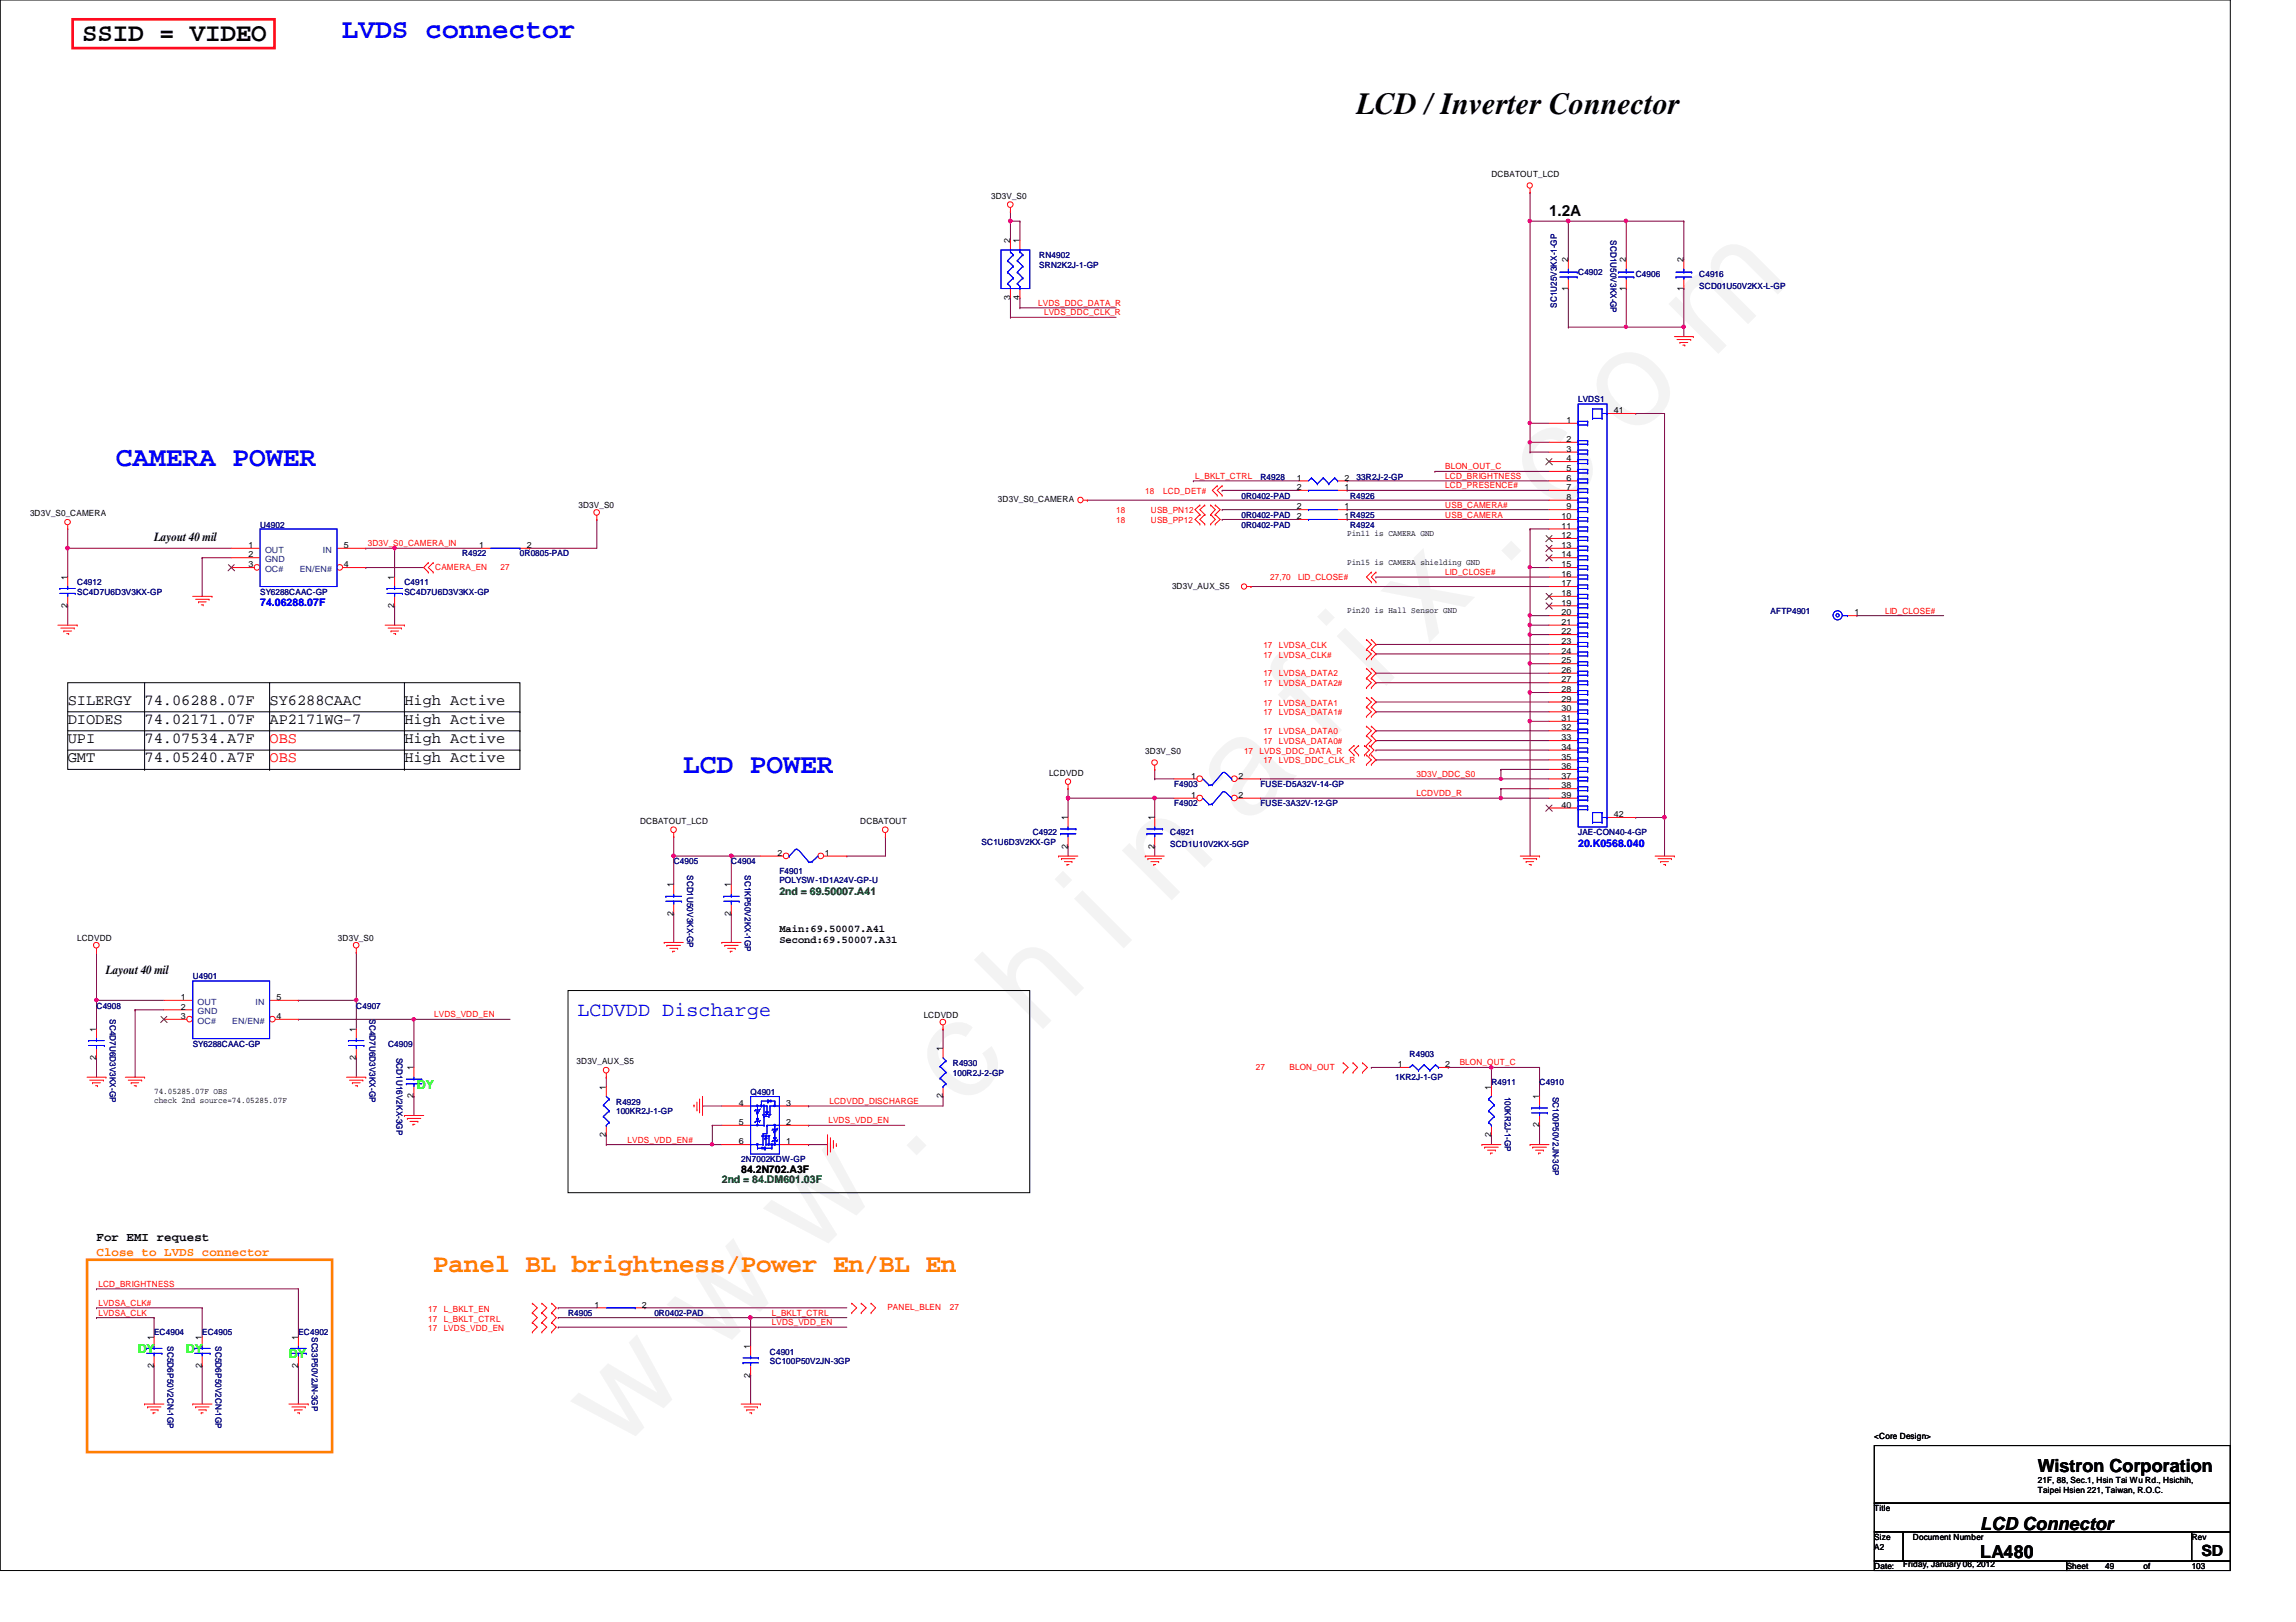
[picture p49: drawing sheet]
<svg xmlns="http://www.w3.org/2000/svg" width="297mm" height="210mm" viewBox="0 0 297 210" stroke-linecap="round" stroke-linejoin="round" font-family="sans-serif">
<defs><g id="words">
<text font-size="17.6" fill="#f0f" x="80.1" y="188" transform="rotate(-45 80.1 188)">w w w . c h i n a f i x . c o m</text>
<text font-size="4" x="175.5" y="14.8">LCD / Inverter Connector</text>
<g font-size="3.6" fill="#00f">
<text x="44.2" y="4.9">LVDS connector</text>
<text x="15" y="60.2">CAMERA POWER</text>
<text x="88.4" y="100.1">LCD POWER</text>
</g>
<text font-size="3.3" x="10.6" y="5.2">SSID = VIDEO</text>
<text font-size="3.3" fill="#ff8000" x="56" y="164.5">Panel BL brightness/Power En/BL En</text>
<text font-size="2.6" fill="#00f" x="74.7" y="131.5">LCDVDD Discharge</text>
<g font-size="2.3">
<text x="263.6" y="190.5">Wistron Corporation</text>
<text x="256.2" y="198">LCD Connector</text>
<text x="256.2" y="201.7">LA480</text>
</g>
<g font-size="2">
<text x="200.4" y="28">1.2A</text>
<text x="8.8" y="91.2">SILERGY</text>
<text x="8.8" y="93.7">DIODES</text>
<text x="18.7" y="91.2">74.06288.07F</text>
<text x="18.7" y="93.7">74.02171.07F</text>
<text x="34.9" y="91.2">SY6288CAAC</text>
<text x="34.9" y="93.7">AP2171WG-7</text>
<text x="52.3" y="93.7">High Active</text>
<text x="52.3" y="91.2">High Active</text>
<text x="8.8" y="96.1">UPI</text>
<text x="8.8" y="98.6">GMT</text>
<text x="18.7" y="96.1">74.07534.A7F</text>
<text x="18.7" y="98.6">74.05240.A7F</text>
<text x="52.3" y="96.1">High Active</text>
<text x="52.3" y="98.6">High Active</text>
<text x="284.8" y="201.4">SD</text>
</g>
<g font-size="2" fill="#f00">
<text x="34.9" y="96.1">OBS</text>
<text x="34.9" y="98.6">OBS</text>
</g>
<g font-size="1.6">
<text x="19.9" y="70">Layout 40 mil</text>
<text x="13.7" y="126">Layout 40 mil</text>
<text x="12.5" y="160.7">For EMI request</text>
</g>
<g font-size="1.6" fill="#0f0">
<text x="53.9" y="140.9">DY</text>
<text x="17.8" y="175.1">DY</text>
<text x="24" y="175.1">DY</text>
<text x="37.4" y="175.8">DY</text>
</g>
<text font-size="1.6" fill="#ff8000" x="12.5" y="162.5">Close to LVDS connector</text>
<g font-size="1.4" fill="#00f">
<text x="33.7" y="78.4">74.06288.07F</text>
<text x="204.2" y="109.6">20.K0568.040</text>
</g>
<g font-size="1.4" fill="#008000">
<text x="100.8" y="115.8">2nd = 69.50007.A41</text>
<text x="93.4" y="153.1">2nd = 84.DM601.03F</text>
</g>
<g font-size="1.4">
<text x="100.8" y="120.6">Main:69.50007.A41</text>
<text x="100.8" y="122.1">Second:69.50007.A31</text>
<text x="95.9" y="151.8">84.2N702.A3F</text>
</g>
<g font-size="1.1">
<text x="193" y="22.9">DCBATOUT_LCD</text>
<text x="128.2" y="25.7">3D3V_S0</text>
<text x="130.7" y="31.5" transform="rotate(-90 130.7 31.5)">2</text>
<text x="131.9" y="31.5" transform="rotate(-90 131.9 31.5)">1</text>
<text x="202.9" y="34" transform="rotate(-90 202.9 34)">2</text>
<text x="210.4" y="34" transform="rotate(-90 210.4 34)">2</text>
<text x="217.8" y="34" transform="rotate(-90 217.8 34)">2</text>
<text x="130.7" y="38.9" transform="rotate(-90 130.7 38.9)">3</text>
<text x="131.9" y="38.9" transform="rotate(-90 131.9 38.9)">4</text>
<text x="202.9" y="37.6" transform="rotate(-90 202.9 37.6)">1</text>
<text x="210.4" y="37.6" transform="rotate(-90 210.4 37.6)">1</text>
<text x="217.8" y="37.6" transform="rotate(-90 217.8 37.6)">1</text>
<text x="208.8" y="53.5">41</text>
<text x="202.6" y="54.7">1</text>
<text x="202.6" y="57.2">2</text>
<text x="202.6" y="58.5">3</text>
<text x="202.6" y="59.7">4</text>
<text x="74.8" y="65.8">3D3V_S0</text>
<text x="129.1" y="65">3D3V_S0_CAMERA</text>
<text x="167.8" y="63.4">2</text>
<text x="167.8" y="65.9">2</text>
<text x="167.8" y="62.2">1</text>
<text x="173.9" y="63.4">1</text>
<text x="173.9" y="65.9">1</text>
<text x="173.9" y="62.2">2</text>
<text x="202.6" y="61">5</text>
<text x="202.6" y="62.2">6</text>
<text x="202.6" y="63.4">7</text>
<text x="202.6" y="64.7">8</text>
<text x="202.6" y="65.9">9</text>
<text x="3.9" y="66.8">3D3V_S0_CAMERA</text>
<text x="32.1" y="70.9">1</text>
<text x="44.5" y="70.9">5</text>
<text x="62" y="70.9">1</text>
<text x="68.2" y="70.9">2</text>
<text x="167.8" y="67.2">2</text>
<text x="173.9" y="67.2">1R4925</text>
<text x="174.3" y="69.4">Pin11 is CAMERA GND</text>
<text x="202" y="67.2">10</text>
<text x="202" y="68.4">11</text>
<text x="202" y="69.6">12</text>
<text x="202" y="70.9">13</text>
<text x="8.7" y="75" transform="rotate(-90 8.7 75)">1</text>
<text x="32.1" y="72.1">2</text>
<text x="32.1" y="73.4">3</text>
<text x="44.5" y="73.4">4</text>
<text x="51" y="75" transform="rotate(-90 51 75)">1</text>
<text x="151.6" y="76.2">3D3V_AUX_S5</text>
<text x="174.3" y="73.1">Pin15 is CAMERA shielding GND</text>
<text x="202" y="72.1">14</text>
<text x="202" y="73.4">15</text>
<text x="202" y="74.6">16</text>
<text x="202" y="75.9">17</text>
<text x="202" y="77.1">18</text>
<text x="8.7" y="78.7" transform="rotate(-90 8.7 78.7)">2</text>
<text x="51" y="78.7" transform="rotate(-90 51 78.7)">2</text>
<text x="174.3" y="79.3">Pin20 is Hall Sensor GND</text>
<text x="202" y="78.4">19</text>
<text x="202" y="79.6">20</text>
<text x="202" y="80.9">21</text>
<text x="202" y="82.1">22</text>
<text x="202" y="83.4">23</text>
<text x="239.9" y="79.6">1</text>
<text x="202" y="84.6">24</text>
<text x="202" y="85.9">25</text>
<text x="202" y="87.1">26</text>
<text x="202" y="88.3">27</text>
<text x="202" y="89.6">28</text>
<text x="202" y="90.8">29</text>
<text x="202" y="92.1">30</text>
<text x="202" y="93.3">31</text>
<text x="202" y="94.5">32</text>
<text x="202" y="95.8">33</text>
<text x="135.7" y="100.4">LCDVDD</text>
<text x="148.2" y="97.5">3D3V_S0</text>
<text x="154.1" y="100.8">1</text>
<text x="160.2" y="100.8">2</text>
<text x="202" y="97">34</text>
<text x="202" y="98.3">35</text>
<text x="202" y="99.5">36</text>
<text x="202" y="100.8">37</text>
<text x="82.8" y="106.6">DCBATOUT_LCD</text>
<text x="111.3" y="106.6">DCBATOUT</text>
<text x="138.1" y="106.1" transform="rotate(-90 138.1 106.1)">1</text>
<text x="149.3" y="106.1" transform="rotate(-90 149.3 106.1)">1</text>
<text x="154.1" y="103.3">1</text>
<text x="160.2" y="103.3">2</text>
<text x="202" y="102">38</text>
<text x="202" y="103.3">39</text>
<text x="202" y="104.5">40</text>
<text x="208.8" y="105.7">42</text>
<text x="100.6" y="110.7">2</text>
<text x="106.7" y="110.7">1</text>
<text x="138.1" y="109.8" transform="rotate(-90 138.1 109.8)">2</text>
<text x="149.3" y="109.8" transform="rotate(-90 149.3 109.8)">2</text>
<text x="87.1" y="118.5" transform="rotate(-90 87.1 118.5)">2</text>
<text x="87.1" y="114.9" transform="rotate(-90 87.1 114.9)">1</text>
<text x="94.6" y="118.5" transform="rotate(-90 94.6 118.5)">2</text>
<text x="94.6" y="114.9" transform="rotate(-90 94.6 114.9)">1</text>
<text x="10" y="121.8">LCDVDD</text>
<text x="43.7" y="121.8">3D3V_S0</text>
<text x="23.4" y="129.4">1</text>
<text x="23.4" y="130.6">2</text>
<text x="23.4" y="131.9">3</text>
<text x="35.8" y="131.9">4</text>
<text x="35.8" y="129.4">5</text>
<text x="119.5" y="131.7">LCDVDD</text>
<text x="12.4" y="137.2" transform="rotate(-90 12.4 137.2)">2</text>
<text x="12.4" y="133.5" transform="rotate(-90 12.4 133.5)">1</text>
<text x="46.1" y="137.2" transform="rotate(-90 46.1 137.2)">2</text>
<text x="46.1" y="133.5" transform="rotate(-90 46.1 133.5)">1</text>
<text x="74.6" y="137.7">3D3V_AUX_S5</text>
<text x="122" y="136" transform="rotate(-90 122 136)">1</text>
<text x="19.9" y="141.6">74.05285.07F OBS</text>
<text x="19.9" y="142.8">check 2nd source=74.05285.07F</text>
<text x="53.5" y="142.2" transform="rotate(-90 53.5 142.2)">2</text>
<text x="53.5" y="138.5" transform="rotate(-90 53.5 138.5)">1</text>
<text x="78.4" y="141" transform="rotate(-90 78.4 141)">1</text>
<text x="95.6" y="143.1">4</text>
<text x="101.7" y="143.1">3</text>
<text x="122" y="142.2" transform="rotate(-90 122 142.2)">2</text>
<text x="180.8" y="138.1">1</text>
<text x="187" y="138.1">2</text>
<text x="192.9" y="141" transform="rotate(-90 192.9 141)">1</text>
<text x="199.1" y="142.2" transform="rotate(-90 199.1 142.2)">1</text>
<text x="78.4" y="147.2" transform="rotate(-90 78.4 147.2)">2</text>
<text x="95.6" y="145.6">5</text>
<text x="95.6" y="148.1">6</text>
<text x="101.7" y="148.1">1</text>
<text x="101.7" y="145.6">2</text>
<text x="192.9" y="147.2" transform="rotate(-90 192.9 147.2)">2</text>
<text x="199.1" y="145.9" transform="rotate(-90 199.1 145.9)">2</text>
<text x="19.9" y="173.4" transform="rotate(-90 19.9 173.4)">1</text>
<text x="26.1" y="173.4" transform="rotate(-90 26.1 173.4)">1</text>
<text x="38.6" y="173.4" transform="rotate(-90 38.6 173.4)">1</text>
<text x="76.9" y="169.2">1</text>
<text x="83.1" y="169.2">2</text>
<text x="19.9" y="177" transform="rotate(-90 19.9 177)">2</text>
<text x="26.1" y="177" transform="rotate(-90 26.1 177)">2</text>
<text x="38.6" y="177" transform="rotate(-90 38.6 177)">2</text>
<text x="97.1" y="178.3" transform="rotate(-90 97.1 178.3)">2</text>
<text x="97.1" y="174.6" transform="rotate(-90 97.1 174.6)">1</text>
<text x="242.5" y="186.3">&lt;Core Design&gt;</text>
<text x="263.6" y="191.9">21F, 88, Sec.1, Hsin Tai Wu Rd., Hsichih,</text>
<text x="242.5" y="195.6">Title</text>
<text x="263.6" y="193.2">Taipei Hsien 221, Taiwan, R.O.C.</text>
<text x="242.5" y="199.3">Size</text>
<text x="242.5" y="203.1">Date:</text>
<text x="242.5" y="200.6">A2</text>
<text x="246.2" y="202.8">Friday, January 06, 2012</text>
<text x="247.5" y="199.3">Document Number</text>
<text x="267.4" y="203.1">Sheet</text>
<text x="272.4" y="203.1">49</text>
<text x="277.3" y="203.1">of</text>
<text x="283.5" y="199.3">Rev</text>
<text x="283.5" y="203.1">103</text>
</g>
<g font-size="1.1" fill="#000080">
<text x="134.4" y="33.4">RN4902</text>
<text x="134.4" y="34.7">SRN2K2J-1-GP</text>
<text x="204.2" y="35.6">C4902</text>
<text x="208.4" y="31.1" transform="rotate(90 208.4 31.1)">SCD1U50V3KX-GP</text>
<text x="211.6" y="35.9">C4906</text>
<text x="219.8" y="35.9">C4916</text>
<text x="201.4" y="39.8" transform="rotate(-90 201.4 39.8)">SC1U25V3KX-1-GP</text>
<text x="219.8" y="37.4">SCD01U50V2KX-L-GP</text>
<text x="204.2" y="52.1">LVDS1</text>
<text x="160.6" y="64.5">0R0402-PAD</text>
<text x="163.1" y="62.1">R4928</text>
<text x="174.7" y="64.5">R4926</text>
<text x="175.5" y="62.1">33R2J-2-GP</text>
<text x="33.7" y="68.3">U4902</text>
<text x="160.6" y="67">0R0402-PAD</text>
<text x="160.6" y="68.3">0R0402-PAD</text>
<text x="174.7" y="68.3">R4924</text>
<text x="10" y="75.7">C4912</text>
<text x="10" y="77">SC4D7U6D3V3KX-GP</text>
<text x="33.7" y="77">SY6288CAAC-GP</text>
<text x="52.3" y="75.7">C4911</text>
<text x="52.3" y="77">SC4D7U6D3V3KX-GP</text>
<text x="59.8" y="72">R4922</text>
<text x="67.3" y="72">0R0805-PAD</text>
<text x="229.1" y="79.5">AFTP4901</text>
<text x="151.9" y="101.9">F4903</text>
<text x="163.1" y="101.9">FUSE-D5A32V-14-GP</text>
<text x="151.9" y="104.4">F4902</text>
<text x="163.1" y="104.4">FUSE-3A32V-12-GP</text>
<text x="87.2" y="111.8">C4905</text>
<text x="88.9" y="113.2" transform="rotate(90 88.9 113.2)">SCD1U50V3KX-GP</text>
<text x="94.6" y="111.8">C4904</text>
<text x="96.3" y="113.2" transform="rotate(90 96.3 113.2)">SC1KP50V2KX-1GP</text>
<text x="100.8" y="113.1">F4901</text>
<text x="127" y="109.3">SC1U6D3V2KX-GP</text>
<text x="133.6" y="108.1">C4922</text>
<text x="151.4" y="108.1">C4921</text>
<text x="151.4" y="109.6">SCD1U10V2KX-5GP</text>
<text x="204.2" y="108.1">JAE-CON40-4-GP</text>
<text x="100.8" y="114.3">POLYSW-1D1A24V-GP-U</text>
<text x="12.5" y="130.5">C4908</text>
<text x="14.2" y="131.9" transform="rotate(90 14.2 131.9)">SC4D7U6D3V3KX-GP</text>
<text x="24.9" y="126.7">U4901</text>
<text x="46.1" y="130.5">C4907</text>
<text x="47.8" y="131.9" transform="rotate(90 47.8 131.9)">SC4D7U6D3V3KX-GP</text>
<text x="24.9" y="135.5">SY6288CAAC-GP</text>
<text x="50.2" y="135.5">C4909</text>
<text x="51.3" y="136.9" transform="rotate(90 51.3 136.9)">SCD1U16V2KX-3GP</text>
<text x="123.3" y="138">R4930</text>
<text x="182.4" y="136.7">R4903</text>
<text x="79.7" y="143">R4929</text>
<text x="97.1" y="141.7">Q4901</text>
<text x="123.3" y="139.2">100R2J-2-GP</text>
<text x="180.5" y="139.8">1KR2J-1-GP</text>
<text x="193" y="140.5">R4911</text>
<text x="194.7" y="141.9" transform="rotate(90 194.7 141.9)">100KR2J-1-GP</text>
<text x="199.2" y="140.5">C4910</text>
<text x="200.9" y="141.9" transform="rotate(90 200.9 141.9)">SC100P50V2JN-3GP</text>
<text x="79.7" y="144.2">100KR2J-1-GP</text>
<text x="95.9" y="150.4">2N7002KDW-GP</text>
<text x="19.9" y="172.8">EC4904</text>
<text x="26.2" y="172.8">EC4905</text>
<text x="38.6" y="172.8">EC4902</text>
<text x="40.3" y="173" transform="rotate(90 40.3 173)">SC33P50V2JN-3GP</text>
<text x="73.5" y="170.3">R4905</text>
<text x="84.7" y="170.3">0R0402-PAD</text>
<text x="21.7" y="174.2" transform="rotate(90 21.7 174.2)">SC5D6P50V2CN-1GP</text>
<text x="27.9" y="174.2" transform="rotate(90 27.9 174.2)">SC5D6P50V2CN-1GP</text>
<text x="99.6" y="175.3">C4901</text>
<text x="99.6" y="176.5">SC100P50V2JN-3GP</text>
</g>
<g font-size="1.1" fill="#f00">
<text x="134.3" y="39.6">LVDS_DDC_DATA_R</text>
<text x="135.1" y="40.8">LVDS_DDC_CLK_R</text>
<text x="148.2" y="63.9">18</text>
<text x="150.5" y="63.9">LCD_DET#</text>
<text x="154.6" y="62">L_BKLT_CTRL</text>
<text x="187" y="60.7">BLON_OUT_C</text>
<text x="187" y="63.2">LCD_PRESENCE#</text>
<text x="187" y="62">LCD_BRIGHTNESS</text>
<text x="187" y="65.7">USB_CAMERA#</text>
<text x="47.6" y="70.7">3D3V_S0_CAMERA_IN</text>
<text x="144.4" y="66.4">18</text>
<text x="144.4" y="67.6">18</text>
<text x="148.9" y="66.4">USB_PN12</text>
<text x="148.9" y="67.6">USB_PP12</text>
<text x="187" y="67">USB_CAMERA</text>
<text x="56.3" y="73.7">CAMERA_EN</text>
<text x="64.8" y="73.7">27</text>
<text x="164.3" y="75.1">27,70</text>
<text x="167.9" y="75.1">LID_CLOSE#</text>
<text x="187" y="74.4">LID_CLOSE#</text>
<text x="163.4" y="83.8">17</text>
<text x="165.4" y="83.8">LVDSA_CLK</text>
<text x="243.9" y="79.4">LID_CLOSE#</text>
<text x="163.4" y="85.1">17</text>
<text x="163.4" y="87.5">17</text>
<text x="163.4" y="88.8">17</text>
<text x="165.4" y="85.1">LVDSA_CLK#</text>
<text x="165.4" y="87.5">LVDSA_DATA2</text>
<text x="165.4" y="88.8">LVDSA_DATA2#</text>
<text x="163.4" y="91.3">17</text>
<text x="163.4" y="92.5">17</text>
<text x="163.4" y="95">17</text>
<text x="165.4" y="91.3">LVDSA_DATA1</text>
<text x="165.4" y="92.5">LVDSA_DATA1#</text>
<text x="165.4" y="95">LVDSA_DATA0</text>
<text x="160.9" y="97.5">17</text>
<text x="162.9" y="97.5">LVDS_DDC_DATA_R</text>
<text x="163.4" y="96.3">17</text>
<text x="163.4" y="98.8">17</text>
<text x="165.4" y="96.3">LVDSA_DATA0#</text>
<text x="165.4" y="98.8">LVDS_DDC_CLK_R</text>
<text x="183.3" y="100.5">3D3V_DDC_S0</text>
<text x="183.3" y="103">LCDVDD_R</text>
<text x="56.2" y="131.7">LVDS_VDD_EN</text>
<text x="188.8" y="137.9">BLON_OUT_C</text>
<text x="107.3" y="142.9">LCDVDD_DISCHARGE</text>
<text x="162.5" y="138.5">27</text>
<text x="166.8" y="138.5">BLON_OUT</text>
<text x="81.2" y="147.9">LVDS_VDD_EN#</text>
<text x="107.2" y="145.4">LVDS_VDD_EN</text>
<text x="12.7" y="166.5">LCD_BRIGHTNESS</text>
<text x="12.7" y="170.3">LVDSA_CLK</text>
<text x="12.7" y="169">LVDSA_CLK#</text>
<text x="55.4" y="169.8">17</text>
<text x="55.4" y="172.3">17</text>
<text x="55.4" y="171.1">17</text>
<text x="57.4" y="169.8">L_BKLT_EN</text>
<text x="57.4" y="172.3">LVDS_VDD_EN</text>
<text x="57.4" y="171.1">L_BKLT_CTRL</text>
<text x="99.9" y="170.3">L_BKLT_CTRL</text>
<text x="99.9" y="171.5">LVDS_VDD_EN</text>
<text x="114.8" y="169.6">PANEL_BLEN</text>
<text x="122.9" y="169.6">27</text>
</g>
<g font-size="1.1" fill="#004080">
<text x="34.3" y="71.5">OUT</text>
<text x="41.8" y="71.5">IN</text>
<text x="34.3" y="72.7">GND</text>
<text x="34.3" y="74">OC#</text>
<text x="38.8" y="74">EN/EN#</text>
<text x="25.6" y="130">OUT</text>
<text x="25.6" y="131.2">GND</text>
<text x="33.1" y="130">IN</text>
<text x="25.6" y="132.5">OC#</text>
<text x="30.1" y="132.5">EN/EN#</text>
</g>
</g></defs>
<path d="M0 0h288.5v203.2h-288.5z" fill="none" stroke="#000" stroke-width=".13"/>
<path d="M8.8 71h.1M8.8 71h21.1" fill="none" stroke="#800040" stroke-width=".13"/>
<path d="M8.6 70.8h.3l.1 .1-.1 .2-.2 .1-.1-.1z" fill-rule="evenodd" fill="#f0f"/>
<path d="M8.6 70.8h.3l.1 .1-.1 .2-.2 .1-.1-.1z" fill="none" stroke="#f0f" stroke-width=".13"/>
<path d="M51.1 71h.1M51.1 71v3.7" fill="none" stroke="#800040" stroke-width=".13"/>
<path d="M50.9 70.8h.3l.1 .1-.1 .2-.1 .1-.2-.1z" fill-rule="evenodd" fill="#f0f"/>
<path d="M50.9 70.8h.3l.1 .1-.1 .2-.1 .1-.2-.1z" fill="none" stroke="#f0f" stroke-width=".13"/>
<g fill="none" stroke="#800040" stroke-width=".13">
<path d="M8.8 71h.1M8.8 78.4h.1M8.8 71v3.7M8.8 78.4v2.5M51.1 78.4h.1M51.1 78.4v2.5M12.5 123.2h.1M12.5 136.9h.1M12.5 129.5h.1M12.5 123.2v10M12.5 136.9v2.5M17.5 130.7h.1"/>
<path d="M17.5 130.7h3.7M17.5 130.7v8.7M38.6 129.5h.1M38.6 129.5h7.5M46.1 136.9h.1M46.1 136.9v2.5M12.5 170.5h.1M12.5 166.8h.1M12.5 169.2h.1M12.5 170.5h7.4M12.5 166.8h26.1M12.5 169.2h13.7"/>
<path d="M19.9 170.5h.1M19.9 176.7h.1M19.9 170.5v2.5M19.9 176.7v5M26.2 176.7h.1M26.2 169.2h.1M26.2 169.2v3.8M26.2 176.7v5M38.6 176.7h.1M38.6 166.8h.1M38.6 166.8v6.2M38.6 176.7v5"/>
<path d="M72.2 171.7h37.4"/>
</g>
<path d="M12.3 129.3h.3l.1 .1-.1 .2h-.2h-.1z" fill-rule="evenodd" fill="#f0f"/>
<path d="M12.3 129.3h.3l.1 .1-.1 .2h-.2h-.1z" fill="none" stroke="#f0f" stroke-width=".13"/>
<path d="M46.1 129.5h.1M46.1 129.5v3.7" fill="none" stroke="#800040" stroke-width=".13"/>
<path d="M45.9 129.3h.3l.1 .1-.1 .2h-.1h-.2z" fill-rule="evenodd" fill="#f0f"/>
<path d="M45.9 129.3h.3l.1 .1-.1 .2h-.1h-.2z" fill="none" stroke="#f0f" stroke-width=".13"/>
<g fill="none" stroke="#800040" stroke-width=".13">
<path d="M215.3 53.5v52.3M8.8 68.5h.1M8.8 68.5v2.5M26.2 72.2h.1M26.2 72.2v5M26.2 72.2h3.7M47.3 73.4h.1M47.3 71h.1M47.3 73.4h7.5M47.3 71h15M51.1 71h.1M140.7 64.7h59.7"/>
<path d="M161.8 75.9h38.6M163.1 100.8h31.1M163.1 103.3h31.1M12.5 129.5h.1M12.5 129.5h8.7M46.1 123.2h.1M46.1 123.2v6.3M53.5 131.9h.1M53.5 131.9h12.5"/>
</g>
<path d="M53.4 131.8h.3l.1 .1-.1 .1-.2 .1-.1-.1z" fill-rule="evenodd" fill="#f0f"/>
<path d="M53.4 131.8h.3l.1 .1-.1 .1-.2 .1-.1-.1z" fill="none" stroke="#f0f" stroke-width=".13"/>
<path d="M240.2 79.7h.1M240.2 79.7h11.3M38.6 131.9h.1M38.6 131.9h14.9M53.5 131.9h.1M53.5 131.9v6.2M53.5 141.9h.1M53.5 141.9v2.5" fill="none" stroke="#800040" stroke-width=".13"/>
<g fill="none" stroke="#f00" stroke-width=".13">
<path d="M8.8 68.5h.1M8.8 67.9v.6M24.9 77.2h2.5M25.3 77.6h1.7M25.7 77.9h.1M25.7 77.9h1M26 78.3h.3M26.3 78.3h.1M27 77.6h.1M27.4 77.2h.1M55.4 72.8h.1M55.4 74h.1"/>
<path d="M55.4 72.8l-.6 .6 .6 .6M56 74h.1M56 72.8h.1M56 72.8l-.6 .6 .6 .6M7.5 80.9h2.5M7.9 81.3h1.7M8.3 81.7h.1M8.3 81.7h1M8.6 82h.3M8.9 82h.1M9.6 81.3h.1M10 80.9h.1"/>
<path d="M49.8 80.9h2.5M50.2 81.3h1.7M50.6 81.7h.1M50.6 81.7h1M50.9 82h.3M51.2 82h.1M51.9 81.3h.1M52.3 80.9h.1M11.3 139.4h2.4M11.6 139.8h1.8M12.5 123.2h.1M12.5 122.7v.5"/>
<path d="M13.4 139.8h.1M13.7 139.4h.1M16.2 139.4h2.5M16.6 139.8h1.7M18.3 139.8h.1M18.7 139.4h.1M21.2 129.5h3.7M21.2 130.7h3.7M44.8 139.4h2.5M45.2 139.8h1.7M46.1 123.2h.1M46.1 122.7v.5"/>
<path d="M46.9 139.8h.1M47.3 139.4h.1M12 140.1h.1M12 140.1h1M12.4 140.5h.2M12.6 140.5h.1M17 140.1h.1M17 140.1h.9M17.4 140.5h.2M17.6 140.5h.1M45.6 140.1h.1M45.6 140.1h1"/>
<path d="M46 140.5h.2M46.2 140.5h.1M52.3 144.4h.1M52.3 144.4h2.5M52.7 144.7h.1M52.7 144.7h1.7M53 145.1h1.1M53.4 145.5h.1M53.4 145.5h.3M54.1 145.1h.1M26.2 173v1.2M26.2 175.5v1.2"/>
<path d="M18.7 181.7h.1M18.7 181.7h2.5M19.1 182.1h.1M19.1 182.1h1.7M19.5 182.5h.9M19.8 182.8h.1M19.8 182.8h.3M20.4 182.5h.1M24.9 181.7h.1M24.9 181.7h2.5M25.3 182.1h.1M25.3 182.1h1.7"/>
<path d="M25.7 182.5h1M26 182.8h.1M26 182.8h.3M26.7 182.5h.1M37.4 181.7h2.5M37.8 182.1h1.7M38.1 182.5h.1M38.1 182.5h1M38.5 182.8h.2M38.7 182.8h.1M39.5 182.1h.1M39.9 181.7h.1"/>
<circle cx="197.9" cy="24" r=".34"/>
<circle cx="8.7" cy="67.6" r=".36"/>
<circle cx="12.5" cy="122.3" r=".37"/>
<circle cx="46.1" cy="122.3" r=".37"/>
</g>
<g fill="none" stroke="#000" stroke-width=".13">
<path d="M8.8 88.3h58.5v11.3h-58.5zM8.8 92.1h58.5M8.8 94.6h58.5M8.8 97.1h58.5M18.7 99.6h.1M18.7 88.3v11.3M34.9 99.6h.1M34.9 88.3v11.3M52.3 99.6h.1M52.3 88.3v11.3M67.3 92.1h.1M67.3 94.6h.1"/>
<path d="M67.3 97.1h.1M73.5 128.2h59.7v26.1h-59.7zM242.5 187.1h46v7.4h-46zM242.5 194.5h46v3.7h-46zM242.5 198.2h3.7v3.8h-3.7zM246.2 198.2h37.3v3.8h-37.3zM283.5 198.2h5v3.8h-5zM242.5 202h24.9v1.2h-24.9zM267.4 202h21.1v1.2h-21.1z"/>
</g>
<path d="M9.4 2.5h26.1v3.7h-26.1z" fill="none" stroke="#f00" stroke-width=".34"/>
<path d="M11.3 163h31.7v24.9h-31.7z" fill="none" stroke="#ff8000" stroke-width=".34"/>
<path d="M25.2 174.5h.1M25.2 174.5h2M25.2 175.1h2M26.2 174.5h.1M26.2 175.1h.1M26.2 174.2v.3M26.2 175.1v.4M27.2 175.1h.1" fill="none" stroke="#00f" stroke-width=".13"/>
<circle cx="24.5" cy="131.9" r=".37" fill="#fff"/>
<g fill="none" stroke="#f00" stroke-width=".13">
<path d="M21.2 131.9h3"/>
<circle cx="24.5" cy="131.9" r=".37"/>
</g>
<path d="M20.8 131.5l.8 .8M21.6 131.5l-.8 .8" fill="none" stroke="#804000" stroke-width=".13"/>
<circle cx="35.2" cy="131.9" r=".37" fill="#fff"/>
<g fill="none" stroke="#f00" stroke-width=".13">
<path d="M29.9 71h3.8M29.9 72.2h3.8M34.9 129.5h3.7M35.6 131.9h3"/>
<circle cx="35.2" cy="131.9" r=".37"/>
</g>
<path d="M24.9 127h10v7.4h-10z" fill="none" stroke="#00f" stroke-width=".13"/>
<circle cx="33.2" cy="73.4" r=".37" fill="#fff"/>
<g fill="none" stroke="#f00" stroke-width=".13">
<path d="M29.9 73.4h3"/>
<circle cx="33.2" cy="73.4" r=".37"/>
</g>
<path d="M29.5 73.1l.8 .8M30.3 73.1l-.8 .8" fill="none" stroke="#804000" stroke-width=".13"/>
<circle cx="44" cy="73.4" r=".37" fill="#fff"/>
<g fill="none" stroke="#f00" stroke-width=".13">
<path d="M8.8 74.7v1.2M8.8 77.2v1.2M43.6 71h3.7M44.4 73.4h2.9M51.1 74.7v1.2M51.1 77.2v1.2M62.3 71h1.2M67.3 71h1.2M239 79.7h1.2M12.5 133.2v1.2M12.5 135.7v1.2M46.1 133.2v1.2"/>
<path d="M46.1 135.7v1.2M53.5 138.1v1.3M53.5 140.6v1.3M19.9 173v1.2M19.9 175.5v1.2M38.6 173v1.2M38.6 175.5v1.2"/>
<circle cx="44" cy="73.4" r=".37"/>
</g>
<g fill="none" stroke="#00f" stroke-width=".13">
<path d="M204.2 52.3h3.7v54.7h-3.7zM7.7 76.2h.1M7.7 76.2h2M7.7 76.8h2M8.8 76.2h.1M8.8 76.8h.1M8.8 75.9v.3M8.8 76.8v.4M9.7 76.8h.1M33.7 68.5h9.9v7.4h-9.9zM50.1 76.2h.1M50.1 76.2h2"/>
<path d="M50.1 76.8h2M51.1 76.2h.1M51.1 76.8h.1M51.1 75.9v.3M51.1 76.8v.4M52.1 76.8h.1M63.5 71h3.8M67.3 71h.1M237.6 79.5h.3l.1 .1-.1 .2h-.2h-.1zM238.4 79.7h.6M239 79.7h.1M11.5 134.7h.1"/>
<path d="M11.5 134.7h2M11.5 135.3h2M12.5 134.7h.1M12.5 135.3h.1M12.5 134.4v.3M12.5 135.3v.4M13.5 135.3h.1M45.1 134.7h.1M45.1 134.7h2M45.1 135.3h2M46.1 134.7h.1M46.1 135.3h.1"/>
<path d="M46.1 134.4v.3M46.1 135.3v.4M47.1 135.3h.1M52.6 139.7h2M53.5 139.7h.1M53.5 139.4v.3M54.6 139.7h.1M52.6 140.3h.1M52.6 140.3h2M53.5 140.3h.1M53.5 140.3v.3M19 174.5h.1"/>
<path d="M19 174.5h2M19 175.1h2M19.9 174.5h.1M19.9 175.1h.1M19.9 174.2v.3M19.9 175.1v.4M21 175.1h.1M37.6 174.5h.1M37.6 174.5h2M37.6 175.1h2M38.6 174.5h.1M38.6 175.1h.1"/>
<path d="M38.6 174.2v.3M38.6 175.1v.4M39.6 175.1h.1"/>
<circle cx="237.7" cy="79.6" r=".59"/>
</g>
<path d="M8.6 70.8h.3l.1 .1-.1 .2-.2 .1-.1-.1z" fill-rule="evenodd" fill="#f0f"/>
<path d="M8.6 70.8h.3l.1 .1-.1 .2-.2 .1-.1-.1z" fill="none" stroke="#f0f" stroke-width=".13"/>
<path d="M50.9 70.8h.3l.1 .1-.1 .2-.1 .1-.2-.1z" fill-rule="evenodd" fill="#f0f"/>
<path d="M50.9 70.8h.3l.1 .1-.1 .2-.1 .1-.2-.1z" fill="none" stroke="#f0f" stroke-width=".13"/>
<path d="M12.3 129.3h.3l.1 .1-.1 .2h-.2h-.1z" fill-rule="evenodd" fill="#f0f"/>
<path d="M12.3 129.3h.3l.1 .1-.1 .2h-.2h-.1z" fill="none" stroke="#f0f" stroke-width=".13"/>
<path d="M45.9 129.3h.3l.1 .1-.1 .2h-.1h-.2z" fill-rule="evenodd" fill="#f0f"/>
<path d="M45.9 129.3h.3l.1 .1-.1 .2h-.1h-.2z" fill="none" stroke="#f0f" stroke-width=".13"/>
<path d="M53.4 131.8h.3l.1 .1-.1 .1-.2 .1-.1-.1z" fill-rule="evenodd" fill="#f0f"/>
<path d="M53.4 131.8h.3l.1 .1-.1 .1-.2 .1-.1-.1z" fill="none" stroke="#f0f" stroke-width=".13"/>
<use href="#words"/>
</svg>
